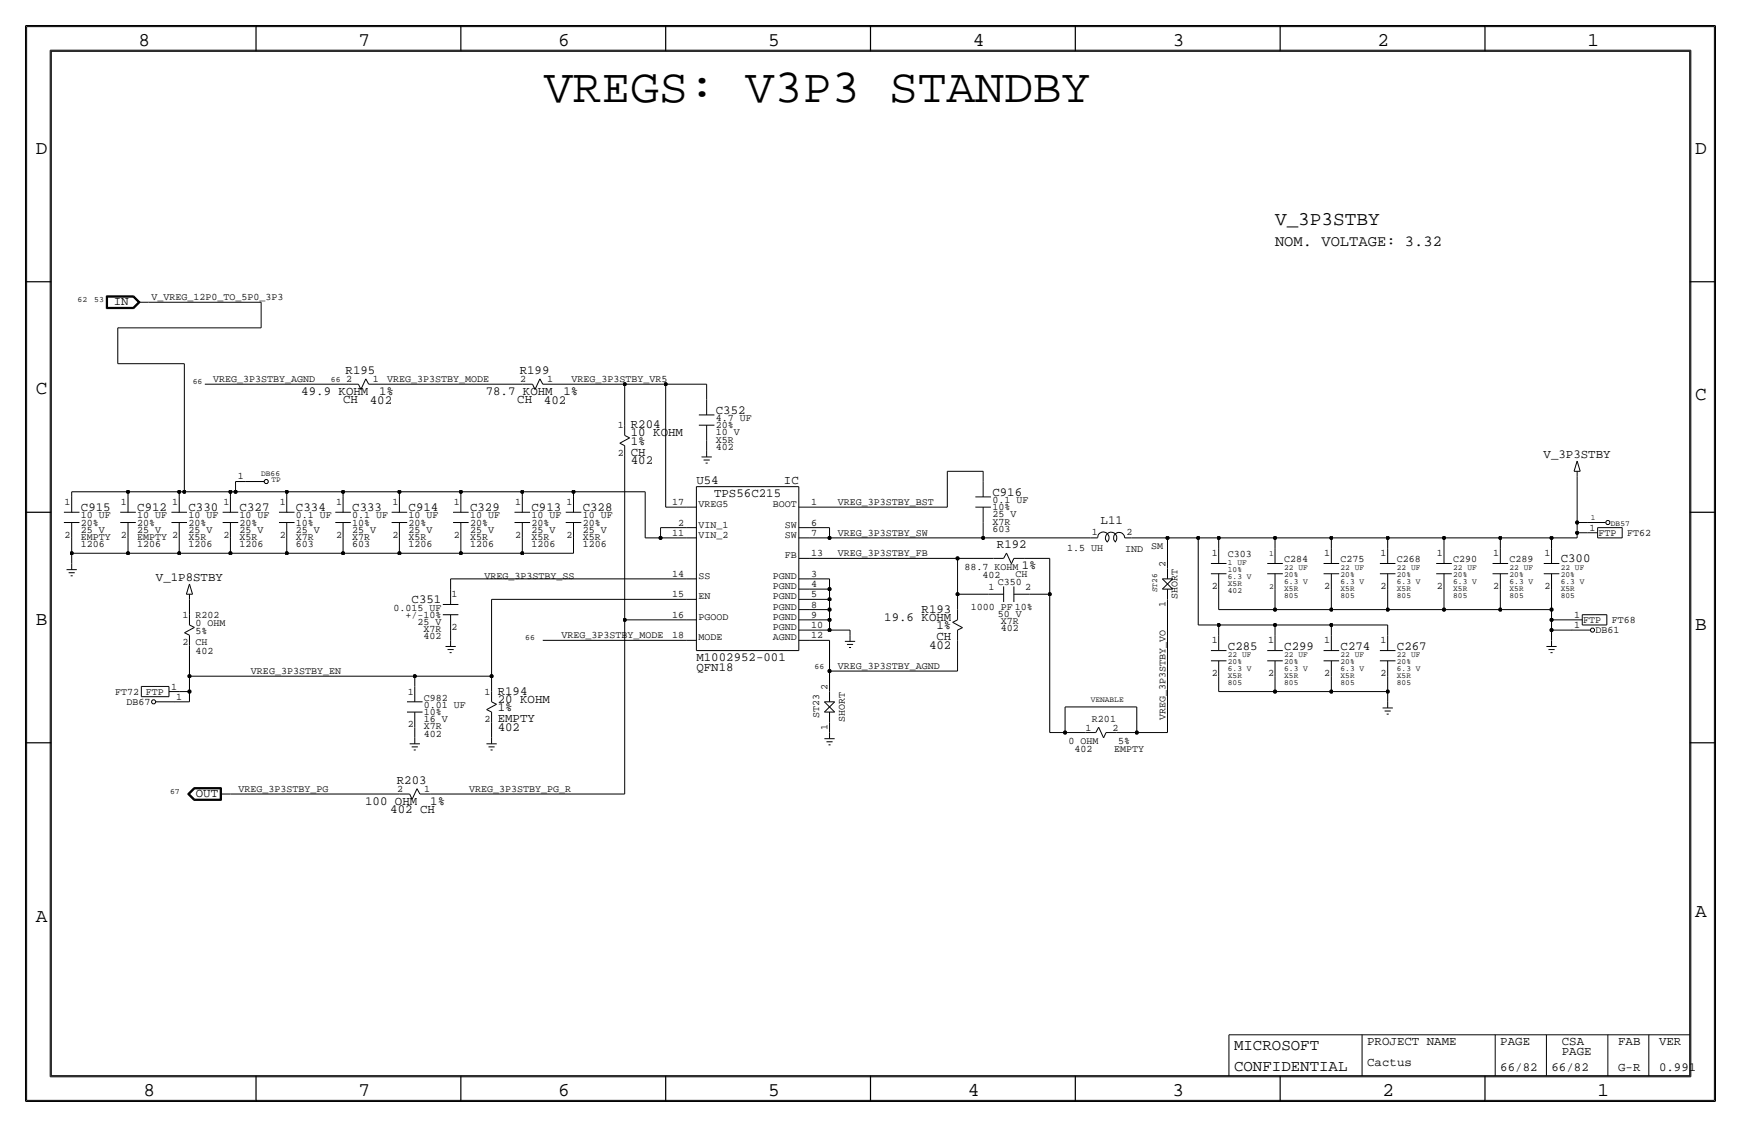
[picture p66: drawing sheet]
<svg xmlns="http://www.w3.org/2000/svg" width="432mm" height="279mm" viewBox="0 0 432 279" stroke-linecap="round" stroke-linejoin="round" font-family="sans-serif">
<defs><g id="words">
<text font-size="11.9" x="135" y="25.3">VREGS: V3P3 STANDBY</text>
<g font-size="4.8">
<text x="34.3" y="11.4">8</text>
<text x="88.9" y="11.4">7</text>
<text x="138.5" y="11.4">6</text>
<text x="190.5" y="11.4">5</text>
<text x="241.3" y="11.4">4</text>
<text x="290.8" y="11.4">3</text>
<text x="341.6" y="11.4">2</text>
<text x="393.7" y="11.4">1</text>
<text x="8.9" y="38.1">D</text>
<text x="420.4" y="38.1">D</text>
<text x="316.2" y="55.9">V_3P3STBY</text>
<text x="8.9" y="97.8">C</text>
<text x="420.4" y="99.1">C</text>
<text x="8.9" y="154.9">B</text>
<text x="420.4" y="156.2">B</text>
<text x="420.4" y="227.3">A</text>
<text x="8.9" y="228.6">A</text>
<text x="35.6" y="271.8">8</text>
<text x="88.9" y="271.8">7</text>
<text x="138.4" y="271.8">6</text>
<text x="190.5" y="271.8">5</text>
<text x="240" y="271.8">4</text>
<text x="290.8" y="271.8">3</text>
<text x="342.9" y="271.8">2</text>
<text x="396.2" y="271.8">1</text>
</g>
<g font-size="3.9">
<text x="306.1" y="260.4">MICROSOFT</text>
<text x="306.1" y="265.4">CONFIDENTIAL</text>
</g>
<text font-size="3.8" x="316.2" y="61">NOM. VOLTAGE: 3.32</text>
<g font-size="3.1">
<text x="28.2" y="75.7">IN</text>
<text x="85.7" y="92.7">R195</text>
<text x="128.9" y="92.7">R199</text>
<text x="74.7" y="98">49.9 KOHM</text>
<text x="85.1" y="100">CH</text>
<text x="91.7" y="100.1">402</text>
<text x="94" y="98">1%</text>
<text x="120.5" y="98">78.7 KOHM</text>
<text x="128.3" y="100">CH</text>
<text x="134.9" y="100.1">402</text>
<text x="139.7" y="98">1%</text>
<text x="156.5" y="106.2">R204</text>
<text x="177.5" y="102.6">C352</text>
<text x="156.5" y="108.2">10 KOHM</text>
<text x="156.5" y="110.2">1%</text>
<text x="156.5" y="113">CH</text>
<text x="382.8" y="113.6">V_3P3STBY</text>
<text x="156.5" y="115.1">402</text>
<text x="172.7" y="119.9">U54</text>
<text x="194.4" y="119.9">IC</text>
<text x="177.1" y="123.2">TPS56C215</text>
<text x="246.1" y="122.9">C916</text>
<text x="20.1" y="126.7">C915</text>
<text x="34" y="126.7">C912</text>
<text x="46.7" y="126.7">C330</text>
<text x="59.4" y="126.7">C327</text>
<text x="73.4" y="126.7">C334</text>
<text x="87.4" y="126.7">C333</text>
<text x="101.3" y="126.7">C914</text>
<text x="116.6" y="126.7">C329</text>
<text x="131.8" y="126.7">C913</text>
<text x="144.5" y="126.7">C328</text>
<text x="273" y="129.9">L11</text>
<text x="247.3" y="135.9">R192</text>
<text x="253.4" y="141">1%</text>
<text x="387.1" y="139.4">C300</text>
<text x="38.7" y="144.1">V_1P8STBY</text>
<text x="102.1" y="149.6">C351</text>
<text x="219.3" y="153.9">19.6 KOHM</text>
<text x="228.6" y="151.9">R193</text>
<text x="232.3" y="156">1%</text>
<text x="230.4" y="160.8">402</text>
<text x="232.3" y="158.8">CH</text>
<text x="304.5" y="161">C285</text>
<text x="318.5" y="161">C299</text>
<text x="332.5" y="161">C274</text>
<text x="346.5" y="161">C267</text>
<text x="172.7" y="163.8">M1002952-001</text>
<text x="172.7" y="166.4">QFN18</text>
<text x="123.4" y="172.2">R194</text>
<text x="123.4" y="176.3">1%</text>
<text x="123.4" y="179.1">EMPTY</text>
<text x="123.4" y="174.2">20 KOHM</text>
<text x="123.4" y="181.1">402</text>
<text x="48.6" y="197.6">OUT</text>
<text x="98.4" y="194.3">R203</text>
<text x="90.6" y="199.6">100 OHM</text>
<text x="96.8" y="201.7">402 CH</text>
<text x="106.7" y="199.6">1%</text>
<text x="339.1" y="259.1">PROJECT NAME</text>
<text x="372.1" y="259.1">PAGE</text>
<text x="387.4" y="259.1">CSA</text>
<text x="387.4" y="261.6">PAGE</text>
<text x="401.3" y="259.1">FAB</text>
<text x="411.5" y="259.1">VER</text>
<text x="339.1" y="264.2">Cactus</text>
<text x="372.1" y="265.4">66/82</text>
<text x="384.8" y="265.4">66/82</text>
<text x="401.3" y="265.4">G-R</text>
<text x="411.5" y="265.4">0.991</text>
</g>
<g font-size="2.5">
<text x="37.6" y="74.4">V_VREG_12P0_TO_5P0_3P3</text>
<text x="52.8" y="94.7">VREG_3P3STBY_AGND</text>
<text x="85.8" y="94.7">2</text>
<text x="92.5" y="94.7">1</text>
<text x="96" y="94.7">VREG_3P3STBY_MODE</text>
<text x="129" y="94.7">2</text>
<text x="135.7" y="94.7">1</text>
<text x="141.7" y="94.7">VREG_3P3STBY_VR5</text>
<text x="153.2" y="106.2">1</text>
<text x="177.5" y="107.9">10 V</text>
<text x="177.5" y="106.2">20%</text>
<text x="177.5" y="104.4">4.7 UF</text>
<text x="153.2" y="113">2</text>
<text x="177.5" y="111.5">402</text>
<text x="177.5" y="109.7">X5R</text>
<text x="59" y="118.9">1</text>
<text x="16" y="125.2">1</text>
<text x="30" y="125.2">1</text>
<text x="42.7" y="125.2">1</text>
<text x="55.4" y="125.2">1</text>
<text x="69.4" y="125.2">1</text>
<text x="83.3" y="125.2">1</text>
<text x="97.3" y="125.2">1</text>
<text x="112.6" y="125.2">1</text>
<text x="127.8" y="125.2">1</text>
<text x="140.5" y="125.2">1</text>
<text x="166.7" y="125.2">17</text>
<text x="173.2" y="125.7">VREG5</text>
<text x="191.7" y="125.7">BOOT</text>
<text x="201.2" y="125.2">1</text>
<text x="207.8" y="125.2">VREG_3P3STBY_BST</text>
<text x="246.1" y="124.7">0.1 UF</text>
<text x="20.1" y="130.3">20%</text>
<text x="20.1" y="128.5">10 UF</text>
<text x="34" y="130.3">20%</text>
<text x="34" y="128.5">10 UF</text>
<text x="46.7" y="130.3">20%</text>
<text x="46.7" y="128.5">10 UF</text>
<text x="59.4" y="128.5">10 UF</text>
<text x="59.4" y="130.3">20%</text>
<text x="73.4" y="128.5">0.1 UF</text>
<text x="73.4" y="130.3">10%</text>
<text x="87.4" y="128.5">0.1 UF</text>
<text x="87.4" y="130.3">10%</text>
<text x="101.3" y="130.3">20%</text>
<text x="101.3" y="128.5">10 UF</text>
<text x="116.6" y="128.5">10 UF</text>
<text x="116.6" y="130.3">20%</text>
<text x="131.8" y="130.3">20%</text>
<text x="131.8" y="128.5">10 UF</text>
<text x="144.5" y="128.5">10 UF</text>
<text x="144.5" y="130.3">20%</text>
<text x="168.2" y="130.3">2</text>
<text x="173.2" y="130.8">VIN_1</text>
<text x="194.6" y="130.8">SW</text>
<text x="201.2" y="130.3">6</text>
<text x="246.1" y="128.3">25 V</text>
<text x="246.1" y="126.5">10%</text>
<text x="246.1" y="131.8">603</text>
<text x="246.1" y="130">X7R</text>
<text x="394.2" y="131.6">1</text>
<text x="16" y="133.4">2</text>
<text x="20.1" y="135.6">1206</text>
<text x="20.1" y="133.9">EMPTY</text>
<text x="20.1" y="132.1">25 V</text>
<text x="30" y="133.4">2</text>
<text x="34" y="132.1">25 V</text>
<text x="34" y="133.9">EMPTY 2</text>
<text x="34" y="135.6">1206</text>
<text x="46.7" y="133.9">X5R</text>
<text x="46.7" y="135.6">1206</text>
<text x="46.7" y="132.1">25 V</text>
<text x="55.4" y="133.4">2</text>
<text x="59.4" y="133.9">X5R</text>
<text x="59.4" y="132.1">25 V</text>
<text x="59.4" y="135.6">1206</text>
<text x="69.4" y="133.4">2</text>
<text x="73.4" y="132.1">25 V</text>
<text x="73.4" y="133.9">X7R</text>
<text x="73.4" y="135.6">603</text>
<text x="83.3" y="133.3">2</text>
<text x="87.4" y="132.1">25 V</text>
<text x="87.4" y="135.6">603</text>
<text x="87.4" y="133.9">X7R</text>
<text x="97.3" y="133.3">2</text>
<text x="101.3" y="132.1">25 V</text>
<text x="101.3" y="133.9">X5R</text>
<text x="101.3" y="135.6">1206</text>
<text x="112.6" y="133.3">2</text>
<text x="116.6" y="133.9">X5R</text>
<text x="116.6" y="132.1">25 V</text>
<text x="116.6" y="135.6">1206</text>
<text x="127.8" y="133.4">2</text>
<text x="131.8" y="135.6">1206</text>
<text x="131.8" y="132.1">25 V</text>
<text x="131.8" y="133.9">X5R</text>
<text x="140.5" y="133.3">2</text>
<text x="144.5" y="132.1">25 V</text>
<text x="144.5" y="133.9">X5R</text>
<text x="144.5" y="135.6">1206</text>
<text x="166.7" y="132.8">11</text>
<text x="173.2" y="133.3">VIN_2</text>
<text x="194.6" y="133.3">SW</text>
<text x="201.2" y="132.8">7</text>
<text x="201.2" y="137.9">13</text>
<text x="207.8" y="137.9">VREG_3P3STBY_FB</text>
<text x="207.8" y="132.8">VREG_3P3STBY_SW</text>
<text x="264.7" y="136.7">1.5 UH</text>
<text x="270.8" y="132.6">1</text>
<text x="279.1" y="136.8">IND</text>
<text x="279.4" y="132.6">2</text>
<text x="285.5" y="136.1">SM</text>
<text x="300.5" y="137.9">1</text>
<text x="328.5" y="137.9">1</text>
<text x="342.4" y="137.9">1</text>
<text x="356.4" y="137.9">1</text>
<text x="370.4" y="137.9">1</text>
<text x="383.1" y="137.9">1</text>
<text x="396.5" y="132.8">FTP</text>
<text x="403.6" y="132.8">FT62</text>
<text x="120.2" y="143.5">VREG_3P3STBY_SS</text>
<text x="166.7" y="143">14</text>
<text x="173.2" y="143.5">SS</text>
<text x="191.7" y="143.5">PGND</text>
<text x="194.6" y="138.4">FB</text>
<text x="201.2" y="143">3</text>
<text x="239.2" y="141.2">88.7 KOHM</text>
<text x="243.6" y="143.3">402</text>
<text x="251.9" y="143.2">CH</text>
<text x="289.1" y="140.5" transform="rotate(-90 289.1 140.5)">2</text>
<text x="304.5" y="138.2">C303</text>
<text x="318.5" y="139.4">C284</text>
<text x="332.5" y="139.4">C275</text>
<text x="346.5" y="139.4">C268</text>
<text x="360.4" y="139.4">C290</text>
<text x="374.4" y="139.4">C289</text>
<text x="112" y="148.1">1</text>
<text x="166.7" y="148.1">15</text>
<text x="173.2" y="148.6">EN</text>
<text x="191.7" y="148.6">PGND</text>
<text x="191.7" y="146">PGND</text>
<text x="201.2" y="148.1">5</text>
<text x="201.2" y="145.5">4</text>
<text x="245.1" y="146.3">1</text>
<text x="247.5" y="145">C350</text>
<text x="254.3" y="146.3">2</text>
<text x="292" y="148.6" transform="rotate(-90 292 148.6)">SHORT</text>
<text x="300.5" y="146">2</text>
<text x="328.5" y="146">2</text>
<text x="342.4" y="146">2</text>
<text x="356.4" y="146.1">2</text>
<text x="370.4" y="146">2</text>
<text x="383.1" y="146.1">2</text>
<text x="45.2" y="153.2">1</text>
<text x="48.5" y="153.2">R202</text>
<text x="48.5" y="155.2">0 OHM</text>
<text x="97.6" y="151.4">0.015 UF</text>
<text x="100.5" y="153.2">+/-10%</text>
<text x="103.5" y="154.9">25 V</text>
<text x="166.7" y="153.2">16</text>
<text x="173.2" y="153.7">PGOOD</text>
<text x="191.7" y="153.7">PGND</text>
<text x="191.7" y="151.1">PGND</text>
<text x="201.2" y="155.7">10</text>
<text x="201.2" y="153.2">9</text>
<text x="201.2" y="150.6">8</text>
<text x="240.8" y="151.1">1000 PF 10%</text>
<text x="247.5" y="152.9">50 V</text>
<text x="248.2" y="154.7">X7R</text>
<text x="289.1" y="150.6" transform="rotate(-90 289.1 150.6)">1</text>
<text x="390.4" y="153.2">1</text>
<text x="390.4" y="155.7">1</text>
<text x="392.7" y="154.4">FTP</text>
<text x="399.8" y="154.4">FT68</text>
<text x="45.2" y="160">2</text>
<text x="48.5" y="160">CH</text>
<text x="48.5" y="157.2">5%</text>
<text x="105" y="156.7">X7R</text>
<text x="105" y="158.5">402</text>
<text x="112" y="156.2">2</text>
<text x="139.3" y="158.2">VREG_3P3STBY_MODE</text>
<text x="166.7" y="158.2">18</text>
<text x="173.2" y="158.8">MODE</text>
<text x="191.7" y="158.7">AGND</text>
<text x="191.7" y="156.2">PGND</text>
<text x="201.2" y="158.2">12</text>
<text x="248.2" y="156.5">402</text>
<text x="300.5" y="159.5">1</text>
<text x="314.5" y="159.5">1</text>
<text x="328.5" y="159.5">1</text>
<text x="342.4" y="159.5">1</text>
<text x="395.7" y="157">DB61</text>
<text x="48.5" y="162.1">402</text>
<text x="62.3" y="167.1">VREG_3P3STBY_EN</text>
<text x="207.8" y="165.9">VREG_3P3STBY_AGND</text>
<text x="300.5" y="167.6">2</text>
<text x="314.5" y="167.6">2</text>
<text x="328.5" y="167.6">2</text>
<text x="342.4" y="167.6">2</text>
<text x="28.6" y="172.2">FT72</text>
<text x="36.2" y="172.2">FTP</text>
<text x="42.4" y="170.9">1</text>
<text x="43.7" y="173.5">1</text>
<text x="101.1" y="172.2">1</text>
<text x="105.2" y="173.7">C982</text>
<text x="120.2" y="172.2">1</text>
<text x="205.2" y="170.9" transform="rotate(-90 205.2 170.9)">2</text>
<text x="31.4" y="174.8">DB67</text>
<text x="105.2" y="179.1">16 V</text>
<text x="105.2" y="175.5">0.01 UF</text>
<text x="105.2" y="177.3">10%</text>
<text x="120.2" y="179.1">2</text>
<text x="203.2" y="178" transform="rotate(-90 203.2 178)">ST23</text>
<text x="209.5" y="179.1" transform="rotate(-90 209.5 179.1)">SHORT</text>
<text x="270.8" y="179.1">R201</text>
<text x="289.1" y="178.6" transform="rotate(-90 289.1 178.6)">VREG_3P3STBY_VO</text>
<text x="101.1" y="180.3">2</text>
<text x="105.2" y="180.8">X7R</text>
<text x="105.2" y="182.6">402</text>
<text x="205.2" y="181.1" transform="rotate(-90 205.2 181.1)">1</text>
<text x="265" y="184.4">0 OHM</text>
<text x="269.2" y="181.1">1</text>
<text x="275.9" y="181.1">2</text>
<text x="277.3" y="184.4">5%</text>
<text x="266.5" y="186.4">402</text>
<text x="276.3" y="186.3">EMPTY</text>
<text x="59.2" y="196.3">VREG_3P3STBY_PG</text>
<text x="98.5" y="196.3">2</text>
<text x="105.2" y="196.3">1</text>
<text x="116.3" y="196.3">VREG_3P3STBY_PG_R</text>
</g>
<g font-size="2">
<text x="19.3" y="74.9">62</text>
<text x="23.4" y="74.9">53</text>
<text x="47.8" y="95.2">66</text>
<text x="82" y="94.7">66</text>
<text x="64.8" y="118.1">DB66</text>
<text x="67.3" y="119.4">TP</text>
<text x="394.6" y="129">1</text>
<text x="399.5" y="130.3">DB57</text>
<text x="314.8" y="137.9">1</text>
<text x="304.5" y="143.5">6.3 V</text>
<text x="304.5" y="140">1 UF</text>
<text x="304.5" y="141.7">10%</text>
<text x="318.5" y="141.2">22 UF</text>
<text x="318.5" y="143">20%</text>
<text x="332.5" y="141.2">22 UF</text>
<text x="332.5" y="143">20%</text>
<text x="346.5" y="143">20%</text>
<text x="346.5" y="141.2">22 UF</text>
<text x="360.4" y="143">20%</text>
<text x="360.4" y="141.2">22 UF</text>
<text x="374.4" y="141.2">22 UF</text>
<text x="374.4" y="143">20%</text>
<text x="387.1" y="141.2">22 UF</text>
<text x="387.1" y="143">20%</text>
<text x="287" y="146.9" transform="rotate(-90 287 146.9)">ST26</text>
<text x="304.5" y="145.3">X5R</text>
<text x="304.5" y="147.1">402</text>
<text x="314.8" y="146">2</text>
<text x="318.5" y="144.8">6.3 V</text>
<text x="318.5" y="148.3">805</text>
<text x="318.5" y="146.6">X5R</text>
<text x="332.5" y="144.8">6.3 V</text>
<text x="332.5" y="146.6">X5R</text>
<text x="332.5" y="148.3">805</text>
<text x="346.5" y="144.8">6.3 V</text>
<text x="346.5" y="148.3">805</text>
<text x="346.5" y="146.6">X5R</text>
<text x="360.4" y="144.8">6.3 V</text>
<text x="360.4" y="146.6">X5R</text>
<text x="360.4" y="148.3">805</text>
<text x="374.4" y="148.3">805</text>
<text x="374.4" y="146.6">X5R</text>
<text x="374.4" y="144.8">6.3 V</text>
<text x="387.1" y="146.6">X5R</text>
<text x="387.1" y="144.8">6.3 V</text>
<text x="387.1" y="148.3">805</text>
<text x="130.2" y="158.7">66</text>
<text x="202" y="165.9">66</text>
<text x="304.5" y="164.6">20%</text>
<text x="304.5" y="162.8">22 UF</text>
<text x="304.5" y="166.4">6.3 V</text>
<text x="318.5" y="166.4">6.3 V</text>
<text x="318.5" y="164.6">20%</text>
<text x="318.5" y="162.8">22 UF</text>
<text x="332.5" y="166.4">6.3 V</text>
<text x="332.5" y="164.6">20%</text>
<text x="332.5" y="162.8">22 UF</text>
<text x="346.5" y="166.4">6.3 V</text>
<text x="346.5" y="164.6">20%</text>
<text x="346.5" y="162.8">22 UF</text>
<text x="270.5" y="174">VENABLE</text>
<text x="304.5" y="169.9">805</text>
<text x="304.5" y="168.1">X5R</text>
<text x="318.5" y="168.1">X5R</text>
<text x="318.5" y="169.9">805</text>
<text x="332.5" y="168.1">X5R</text>
<text x="332.5" y="169.9">805</text>
<text x="346.5" y="169.9">805</text>
<text x="346.5" y="168.1">X5R</text>
<text x="42.2" y="196.8">67</text>
</g>
</g></defs>
<!-- layer: Nets -->
<g fill="none" stroke="#000" stroke-width=".25">
<path d="M36.8 74.9h28zM64.8 74.9v6.4zM29.2 81.3v8.9zM29.2 81.3h35.6zM29.2 90.2h16.5zM45.7 90.2v31.7zM50.8 95.2h35.6zM94 95.2h35.5zM137.2 95.2h17.7zM154.9 95.3v10.1zM154.9 95.2h10.2zM165.1 95.2v30.5z"/>
<path d="M165.1 95.2h10.2zM175.3 95.3v3.8zM58.4 119.4v2.5zM58.4 119.4h2.6zM154.9 113v40.7zM175.3 109.2v2.6zM234.9 116.8v8.9zM234.9 116.8h8.9zM243.8 116.8v2.6zM391.2 118.1v11.4zM17.8 121.9v1.3zM17.8 133.4v3.8z"/>
<path d="M17.8 137.2v2.5zM17.8 121.9h13.9zM17.8 137.2h13.9zM31.7 121.9h12.7zM31.7 121.9v1.3zM31.7 137.2h12.7zM31.7 133.4v3.8zM44.4 137.2h12.7zM44.4 121.9h1.3zM44.4 121.9v1.3zM44.4 133.3v3.9zM45.7 121.9h11.5z"/>
<path d="M57.1 121.9v1.3zM57.1 133.3v3.9zM57.2 121.9h1.2zM57.2 137.2h13.9zM58.4 121.9h12.7zM71.1 137.2h14zM71.1 121.9h14zM71.1 121.9v1.3zM71.1 133.3v3.9zM85.1 121.9h14zM85.1 121.9v1.3zM85.1 133.4v3.8z"/>
<path d="M85.1 137.2h14zM99.1 121.9h15.2zM99.1 121.9v1.3zM99.1 137.2h15.2zM99.1 133.3v3.9zM114.3 137.2h15.2zM114.3 121.9h15.2zM114.3 121.9v1.3zM114.3 133.3v3.9zM129.5 121.9h12.7zM129.5 121.9v1.3zM129.5 133.3v3.9z"/>
<path d="M129.5 137.2h12.7zM142.2 121.9v1.3zM142.2 133.3v3.9zM142.2 121.9h17.8zM160 121.9v11.4zM160 133.3h3.8zM163.8 133.3h6.4zM163.8 130.8v2.5zM163.8 130.8h6.4zM165.1 125.7h5.1zM200.7 133.3h5zM200.7 130.8h5z"/>
<path d="M200.7 138.4h36.8zM200.7 125.7h34.2zM205.7 133.3h38.1zM205.7 130.8v2.6zM237.5 138.4h8.9zM237.5 138.4v8.9zM243.8 133.3h26.7zM243.8 129.5v3.8zM254 138.4h6.3zM260.3 138.4v8.9zM280.7 133.3h8.9zM289.6 133.4v7.6z"/>
<path d="M289.6 133.3h7.6zM297.2 133.3h5.1zM297.2 133.3v21.6zM302.3 133.3v2.6zM302.3 133.3h13.9zM316.2 133.3h14zM316.2 133.3v2.6zM330.2 133.3h14zM330.2 133.3v2.6zM344.2 133.3h13.9zM344.2 133.3v2.6zM358.1 133.3h14z"/>
<path d="M358.1 133.3v2.6zM372.1 133.3h12.7zM372.1 133.3v2.6zM384.8 133.3h6.4zM384.8 133.3v2.6zM391.2 132.1h2.5zM391.2 132.1v1.2zM391.2 129.5v2.6zM391.2 129.5h2.5zM47 148.6v3.8zM111.8 143.5h58.4zM111.8 156.2v2.6z"/>
<path d="M111.8 143.5v2.5zM121.9 148.6h48.3zM121.9 148.6v19zM134.6 158.8h35.6zM154.9 153.7v43.1zM154.9 153.7h15.3zM200.7 156.2h5zM200.7 153.7h5zM200.7 151.1h5zM200.7 148.6h5zM200.7 146h5zM200.7 143.5h5z"/>
<path d="M200.7 158.8h5zM205.7 158.8v7.6zM205.7 156.2h5.1zM205.7 153.7v2.5zM205.7 151.1v2.6zM205.7 148.6v2.5zM205.7 146v2.6zM205.7 143.5v2.6zM210.8 156.2v1.3zM237.5 158.8v7.6zM237.5 147.3h7.6zM237.5 147.3v3.8z"/>
<path d="M255.3 147.3h5zM260.3 147.3v34.3zM289.6 148.6v33zM297.2 154.9h5.1zM302.3 154.9v2.6zM302.3 151.1h13.9zM302.3 146v5.1zM302.3 154.9h13.9zM316.2 154.9h14zM316.2 154.9v2.6zM316.2 151.1h14zM316.2 146v5.1z"/>
<path d="M330.2 154.9h14zM330.2 154.9v2.6zM330.2 151.1h14zM330.2 146v5.1zM344.2 154.9v2.6zM344.2 151.1h13.9zM344.2 146v5.1zM358.1 151.1h14zM358.1 146v5.1zM372.1 151.1h12.7zM372.1 146v5.1zM384.8 156.2h5.1z"/>
<path d="M384.8 156.2v2.6zM384.8 153.7v2.5zM384.8 153.7h5.1zM384.8 151.1v2.6zM384.8 146v5.1zM43.2 174h3.8zM44.4 171.4h2.6zM47 167.6h55.9zM47 160v7.6zM47 167.6v3.8zM47 171.4v2.6zM102.9 167.6h19z"/>
<path d="M102.9 167.6v2.6zM121.9 179.1v3.8zM121.9 167.6v3.8zM205.7 179.1v2.5zM205.7 166.4h31.8zM205.7 166.4v5zM264.2 175.3h17.7zM264.2 175.3v6.3zM281.9 175.3v6.3zM302.3 171.4h13.9zM302.3 167.6v3.8zM316.2 171.4h14z"/>
<path d="M316.2 167.6v3.8zM330.2 171.4h14zM330.2 167.6v3.8zM344.2 167.6v3.8zM344.2 171.4v2.6zM57.1 196.8h42zM102.9 180.3v2.6zM106.7 196.8h48.2zM260.3 181.6h3.9zM264.2 181.6h5zM276.9 181.6h5zM281.9 181.6h7.7z"/>
</g>
<g fill="#000" stroke="#000" stroke-width=".25">
<circle cx="154.9" cy="95.3" r=".41"/>
<circle cx="165.1" cy="95.3" r=".41"/>
<circle cx="17.8" cy="137.2" r=".41"/>
<circle cx="31.7" cy="137.2" r=".41"/>
<circle cx="31.7" cy="121.9" r=".41"/>
<circle cx="44.4" cy="121.9" r=".41"/>
<circle cx="44.4" cy="137.2" r=".41"/>
<circle cx="45.7" cy="121.9" r=".41"/>
<circle cx="57.1" cy="137.2" r=".41"/>
<circle cx="57.1" cy="121.9" r=".41"/>
<circle cx="58.4" cy="121.9" r=".41"/>
<circle cx="71.1" cy="121.9" r=".41"/>
<circle cx="71.1" cy="137.2" r=".41"/>
<circle cx="85.1" cy="121.9" r=".41"/>
<circle cx="85.1" cy="137.2" r=".41"/>
<circle cx="99.1" cy="137.2" r=".41"/>
<circle cx="99.1" cy="121.9" r=".41"/>
<circle cx="114.3" cy="121.9" r=".41"/>
<circle cx="114.3" cy="137.2" r=".41"/>
<circle cx="129.5" cy="137.2" r=".41"/>
<circle cx="129.5" cy="121.9" r=".41"/>
<circle cx="142.2" cy="121.9" r=".41"/>
<circle cx="163.8" cy="133.4" r=".41"/>
<circle cx="205.7" cy="133.4" r=".41"/>
<circle cx="237.5" cy="138.4" r=".41"/>
<circle cx="243.8" cy="133.4" r=".41"/>
<circle cx="289.6" cy="133.4" r=".41"/>
<circle cx="297.2" cy="133.4" r=".41"/>
<circle cx="302.3" cy="133.4" r=".41"/>
<circle cx="316.2" cy="133.4" r=".41"/>
<circle cx="330.2" cy="133.4" r=".41"/>
<circle cx="344.2" cy="133.4" r=".41"/>
<circle cx="358.1" cy="133.4" r=".41"/>
<circle cx="372.1" cy="133.4" r=".41"/>
<circle cx="384.8" cy="133.4" r=".41"/>
<circle cx="391.2" cy="132.1" r=".41"/>
<circle cx="391.2" cy="129.5" r=".41"/>
<circle cx="154.9" cy="153.7" r=".41"/>
<circle cx="205.7" cy="153.7" r=".41"/>
<circle cx="205.7" cy="148.6" r=".41"/>
<circle cx="205.7" cy="146.1" r=".41"/>
<circle cx="205.7" cy="156.2" r=".41"/>
<circle cx="205.7" cy="151.1" r=".41"/>
<circle cx="237.5" cy="147.3" r=".41"/>
<circle cx="260.3" cy="147.3" r=".41"/>
<circle cx="302.3" cy="154.9" r=".41"/>
<circle cx="316.2" cy="154.9" r=".41"/>
<circle cx="316.2" cy="151.1" r=".41"/>
<circle cx="330.2" cy="151.1" r=".41"/>
<circle cx="330.2" cy="154.9" r=".41"/>
<circle cx="344.2" cy="151.1" r=".41"/>
<circle cx="358.1" cy="151.1" r=".41"/>
<circle cx="372.1" cy="151.1" r=".41"/>
<circle cx="384.8" cy="151.1" r=".41"/>
<circle cx="384.8" cy="156.2" r=".41"/>
<circle cx="384.8" cy="153.7" r=".41"/>
<circle cx="47" cy="171.5" r=".41"/>
<circle cx="47" cy="167.6" r=".41"/>
<circle cx="102.9" cy="167.6" r=".41"/>
<circle cx="121.9" cy="167.6" r=".41"/>
<circle cx="205.7" cy="166.4" r=".41"/>
<circle cx="316.2" cy="171.5" r=".41"/>
<circle cx="330.2" cy="171.5" r=".41"/>
<circle cx="344.2" cy="171.5" r=".41"/>
<circle cx="264.2" cy="181.6" r=".41"/>
<circle cx="281.9" cy="181.6" r=".41"/>
</g>
<!-- layer: Components -->
<g fill="none" stroke="#000" stroke-width=".25">
<path d="M26.4 73.4v3.1zM26.4 76.5h6.8zM26.4 73.4h6.8zM26.5 73.5h6.6zM26.5 73.5v2.9zM26.5 76.4h6.6zM26.6 73.6v2.7zM26.6 76.3h6.5zM26.6 73.6h6.5zM26.7 73.7h6.3zM26.7 73.7v2.5zM26.7 76.2h6.3z"/>
<path d="M33 73.7l1.3 1.2zM33.1 76.3l1.3-1.4zM33.1 73.6l1.3 1.3zM33.1 73.5l1.5 1.4zM33.1 76.4l1.5-1.5zM33.2 76.5l1.5-1.6zM33.2 73.4l1.5 1.5zM34.3 74.9h2.5zM34.3 74.9l-1.3 1.3zM86.4 95.2h2.5zM88.9 95.3l.6 1.3zM90.7 93.9l.7 1.3z"/>
<path d="M90.7 93.9l-1.2 2.7zM91.4 95.2h2.6zM129.5 95.2h2.6zM132.1 95.3l.6 1.3zM133.9 93.9l-1.2 2.7zM133.9 93.9l.7 1.3zM134.6 95.2h2.6zM175.3 99.1v3.8zM60.9 119.4h4.6zM153.7 109.9l2.5-1.3zM153.7 109.9l1.2 .6zM154.9 105.4v2.5z"/>
<path d="M154.9 110.5v2.5zM154.9 107.9l1.3 .7zM173.3 102.9h3.9zM173.3 105.4h3.9zM174 113.3h2.5zM174.5 114h1.5zM175 114.8h.5zM175.3 105.4v3.8zM175.3 111.8v1.5zM243.8 119.4v3.8zM390.4 116.8h1.5zM391.2 114.3l-.8 2.5z"/>
<path d="M391.2 116.8v1.3zM391.2 114.3l.7 2.5zM15.8 127h3.9zM15.8 129.5h3.9zM17.8 123.2v3.8zM17.8 129.5v3.8zM17.8 139.7v1.5zM29.8 127h3.9zM29.8 129.5h3.9zM31.7 123.2v3.8zM31.7 129.5v3.8zM42.5 127h3.9z"/>
<path d="M42.5 129.5h3.9zM44.4 123.2v3.8zM44.4 129.5v3.8zM55.2 127h3.9zM55.2 129.5h3.9zM57.1 123.2v3.8zM57.1 129.5v3.8zM69.2 127h3.9zM69.2 129.5h3.9zM71.1 123.2v3.8zM71.1 129.5v3.8zM83.2 127h3.8z"/>
<path d="M83.2 129.5h3.8zM85.1 123.2v3.8zM85.1 129.5v3.8zM97.1 127h3.9zM97.1 129.5h3.9zM99.1 123.2v3.8zM99.1 129.5v3.8zM112.4 127h3.8zM112.4 129.5h3.8zM114.3 123.2v3.8zM114.3 129.5v3.8zM127.6 127h3.9z"/>
<path d="M127.6 129.5h3.9zM129.5 123.2v3.8zM129.5 129.5v3.8zM140.3 127h3.9zM140.3 129.5h3.9zM142.2 123.2v3.8zM142.2 129.5v3.8zM170.2 125.7h2.5zM170.2 133.3h2.5zM170.2 130.8h2.5zM172.7 120.7h25.4zM172.7 120.7v40.6z"/>
<path d="M198.1 120.7v40.6zM198.1 138.4h2.6zM198.1 133.3h2.6zM198.1 130.8h2.6zM198.1 125.7h2.6zM241.9 123.2h3.9zM241.9 125.7h3.9zM243.8 125.7v3.8zM246.4 138.4h2.5zM249.6 137.1l1.3 2.7zM249.6 137.1l-.7 1.3zM251.5 138.4h2.5z"/>
<path d="M251.5 138.4l-.6 1.4zM270.5 133.3h1.7zM272.2 133.3a1.42 1.42 0 0 1 2.1-1.2 1.42 1.42 0 0 1 .3 2.3M274.6 134.4a1.42 1.42 0 0 1 0-2 1.42 1.42 0 0 1 2 0 1.42 1.42 0 0 1 0 2M278.9 133.3h1.8zM278.9 133.3a1.38 1.38 0 0 0-1.9-1.2 1.38 1.38 0 0 0-.3 2.3M300.3 139.7h3.9zM302.3 135.9v3.8zM314.3 139.7h3.9zM316.2 135.9v3.8zM328.3 139.7h3.8zM330.2 135.9v3.8z"/>
<path d="M342.2 139.7h3.9zM344.2 135.9v3.8zM356.2 139.7h3.9zM358.1 135.9v3.8zM370.2 139.7h3.8zM372.1 135.9v3.8zM382.9 139.7h3.8zM384.8 135.9v3.8zM393.6 129.5h4.6zM393.7 132.1h2.5zM396.2 130.8v2.6zM396.2 133.3h6.1z"/>
<path d="M396.2 130.8h6.1zM402.3 130.8v2.6zM16.5 141.2h2.6zM17 142h1.5zM17.5 142.7h.5zM45.8 156.9l1.2 .6zM45.8 156.9l2.4-1.4zM46.2 147.3h1.6zM47 144.8l-.8 2.5zM47 147.3v1.3zM47 144.8l.8 2.5zM47 152.4v2.5z"/>
<path d="M47 157.5v2.5zM47 154.9l1.2 .6zM109.8 149.9h3.9zM109.8 152.4h3.9zM111.8 146.1v3.8zM111.8 152.4v3.8zM111.8 158.8v1.5zM170.2 158.8h2.5zM170.2 153.7h2.5zM170.2 148.6h2.5zM170.2 143.5h2.5zM198.1 158.8h2.6z"/>
<path d="M198.1 156.2h2.6zM198.1 153.7h2.6zM198.1 151.1h2.6zM198.1 148.6h2.6zM198.1 146h2.6zM198.1 143.5h2.6zM209.5 159h2.6zM210.1 159.8h1.5zM210.8 157.5v1.5zM236.3 154.3l1.2-.6zM236.3 154.3l2.4 1.3zM237.5 156.2l1.2-.6z"/>
<path d="M237.5 151.1v2.6zM237.5 156.2v2.6zM245.1 147.3h3.8zM248.9 145.4v3.9zM251.5 147.3h3.8zM251.5 145.4v3.9zM288.3 143.5h2.5zM288.3 143.5l2.5 2.5zM288.3 146h2.5zM289.6 141v2.5zM289.6 146v2.6zM290.8 143.5l-2.5 2.6z"/>
<path d="M300.3 142.2h3.9zM302.3 142.2v3.8zM302.3 157.5v3.8zM314.3 142.2h3.9zM316.2 142.2v3.8zM316.2 157.5v3.8zM328.3 142.2h3.8zM330.2 142.2v3.8zM330.2 157.5v3.8zM342.2 142.2h3.9zM344.2 142.2v3.8zM344.2 157.5v3.8z"/>
<path d="M356.2 142.2h3.9zM358.1 142.2v3.8zM370.2 142.2h3.8zM372.1 142.2v3.8zM382.9 142.2h3.8zM384.8 142.2v3.8zM384.8 158.8v1.5zM389.8 156.2h4.6zM389.9 153.7h2.5zM392.4 152.4v2.5zM392.4 154.9h6.1zM392.4 152.4h6.1z"/>
<path d="M398.5 152.4v2.5zM35.1 170.2v2.5zM35.1 172.7h6.8zM35.1 170.2h6.8zM38.7 174h4.5zM41.9 171.4h2.6zM41.9 170.2v2.5zM100.9 174h3.9zM100.9 176.5h3.9zM102.9 170.2v3.8zM102.9 176.5v3.8zM110.5 160.3h2.5z"/>
<path d="M111 161h1.5zM111.5 161.8h.5zM120.7 175.9l2.4-1.3zM120.7 175.9l1.2 .6zM121.9 171.4v2.6zM121.9 176.5v2.6zM121.9 174l1.2 .6zM172.7 161.3h25.4zM204.5 174h2.5zM204.5 174l2.5 2.5zM204.5 176.5h2.5zM205.7 171.4v2.6z"/>
<path d="M205.7 176.5v2.6zM207 174l-2.5 2.5zM210.6 160.5h.5zM300.3 161.3h3.9zM300.3 163.8h3.9zM302.3 163.8v3.8zM314.3 161.3h3.9zM314.3 163.8h3.9zM316.2 163.8v3.8zM328.3 161.3h3.8zM328.3 163.8h3.8zM330.2 163.8v3.8z"/>
<path d="M342.2 161.3h3.9zM342.2 163.8h3.9zM342.9 175.5h2.5zM343.4 176.3h1.5zM343.9 177h.5zM344.2 163.8v3.8zM344.2 174v1.5zM383.5 160.3h2.6zM384 161h1.6zM384.6 161.8h.5zM46.5 196.9l1.6 1.5zM46.7 196.8l1.5-1.4z"/>
<path d="M46.7 196.8l1.5 1.5zM46.8 196.9l1.4 1.3zM46.8 196.8l1.4-1.3zM47 196.8l1.3-1.2zM47 196.9l1.3 1.2zM48.1 195.3h6.8zM48.1 198.4h6.8zM48.1 195.3l-1.6 1.5zM48.2 195.4h6.6zM48.2 198.3h6.6zM48.2 195.5h6.5zM48.2 198.2h6.5z"/>
<path d="M48.3 198.1h6.3zM48.3 195.6h6.3zM54.6 196.8h2.6zM54.6 195.6v2.5zM54.7 195.5v2.7zM54.8 195.4v2.9zM54.9 195.3v3.1zM99.1 196.8h2.5zM101.6 196.9l.6 1.3zM101.6 184.4h2.5zM102.1 185.2h1.5zM102.6 185.9h.5z"/>
<path d="M102.9 182.9v1.5zM103.4 195.5l.7 1.3zM103.4 195.5l-1.2 2.7zM104.1 196.8h2.6zM120.6 184.4h2.6zM121.2 185.2h1.5zM121.7 185.9h.5zM121.9 182.9v1.5zM204.5 183.1h2.5zM205 183.9h1.5zM205.5 184.7h.5zM205.7 181.6v1.5z"/>
<path d="M269.2 181.6h2.6zM272.5 180.3l1.2 2.6zM272.5 180.3l-.7 1.3zM274.3 181.6h2.6zM274.3 181.6l-.6 1.3z"/>
<circle cx="66" cy="119.4" r=".51"/>
<circle cx="398.8" cy="129.5" r=".51"/>
<circle cx="395" cy="156.2" r=".51"/>
<circle cx="38.1" cy="174" r=".51"/>
</g>
<!-- layer: Page Border and Title Block -->
<g fill="none" stroke="#000" stroke-width=".3">
<path d="M6.3 6.4v266.7zM6.4 6.4h419zM12.7 12.7h406.4zM12.7 12.7v254zM63.5 6.4v6.3zM114.3 6.4v6.3zM165.1 6.4v6.3zM215.9 6.3v6.4zM266.7 6.4v6.3zM317.5 6.4v6.3zM368.3 6.4v6.3zM419.1 12.7v254z"/>
<path d="M425.4 6.4v266.7zM6.3 69.8h6.4zM419.1 69.8h6.3zM6.3 127h6.4zM419.1 127h6.3zM6.3 184.1h6.4zM419.1 184.1h6.3zM6.4 273h419zM12.7 266.7h406.4zM63.5 266.7v6.4zM114.3 266.7v6.4zM165.1 266.7v6.4z"/>
<path d="M215.9 266.7v6.3zM266.7 266.7v6.4zM317.5 266.7v6.4zM368.3 266.7v6.4z"/>
</g>
<g fill="none" stroke="#000" stroke-width=".25">
<path d="M6.6 6.6h418.6zM6.6 6.6v266.2zM12.4 12.4h407zM12.4 12.4v254.6zM419.4 12.4v254.6zM425.2 6.6v266.2zM304.8 256.5v10.2zM304.8 256.5h114.3zM337.8 256.5v10.2zM370.8 256.5v10.2zM383.5 256.5v10.2zM398.8 256.5v10.2z"/>
<path d="M408.9 256.5v10.2zM6.6 272.8h418.6zM12.4 267h407z"/>
</g>
<use href="#words"/>
</svg>
